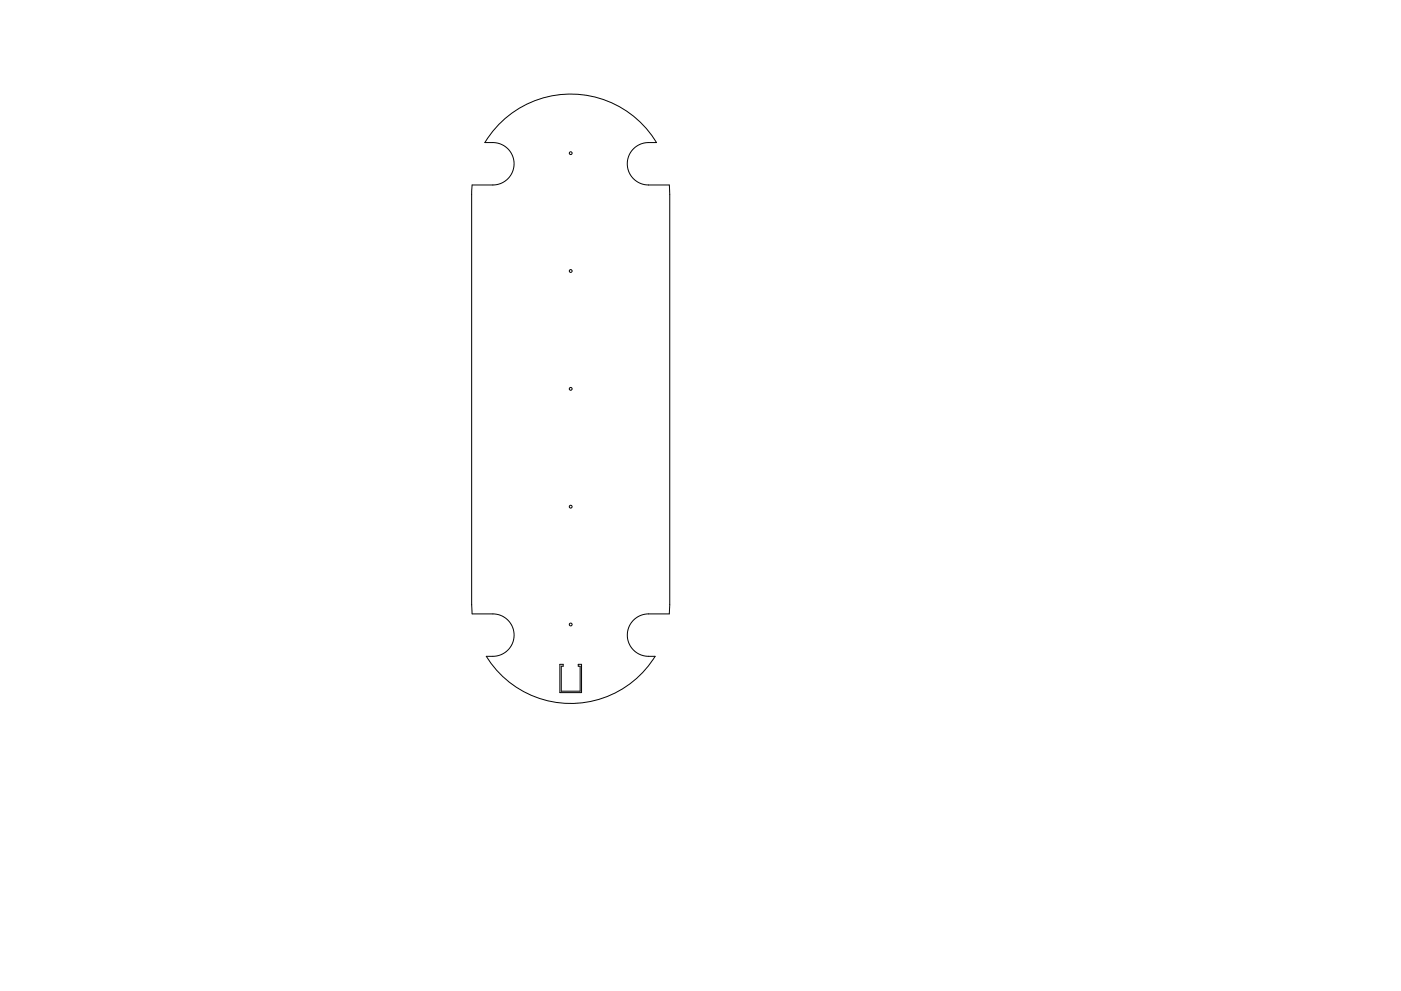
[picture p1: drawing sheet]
<svg xmlns="http://www.w3.org/2000/svg" width="297mm" height="210mm" viewBox="0 0 297 210" stroke-linecap="round" stroke-linejoin="round" font-family="sans-serif">
<g fill="none" stroke="#000" stroke-width=".21">
<path d="M105.8 26.4a21.2 21.2 0 0 1 33.4 3.8h-1.7a4.5 4.5 0 0 0-4.5 4.5 4.5 4.5 0 0 0 4.5 4.5h4.4l.1 2v87.3l-.1 1.7h-4.4a4.5 4.5 0 0 0-4.5 4.5 4.5 4.5 0 0 0 4.5 4.5h1.4a21 21 0 0 1-35.8 0h1.4a4.5 4.5 0 0 0 4.5-4.5 4.5 4.5 0 0 0-4.5-4.5h-4.4l-.1-2v-87.7l.1-1.3h4.4a4.5 4.5 0 0 0 4.5-4.5 4.5 4.5 0 0 0-4.5-4.5h-1.7l1.7-2.4zM118.7 140.9h.7v.4h-.4v5.3h4v-5.3h-.4v-.4h.7v6h-4.6z"/>
<circle cx="121" cy="32.5" r=".3"/>
<circle cx="121" cy="57.5" r=".3"/>
<circle cx="121" cy="82.5" r=".3"/>
<circle cx="121" cy="107.5" r=".3"/>
<circle cx="121" cy="132.5" r=".3"/>
</g>
</svg>
